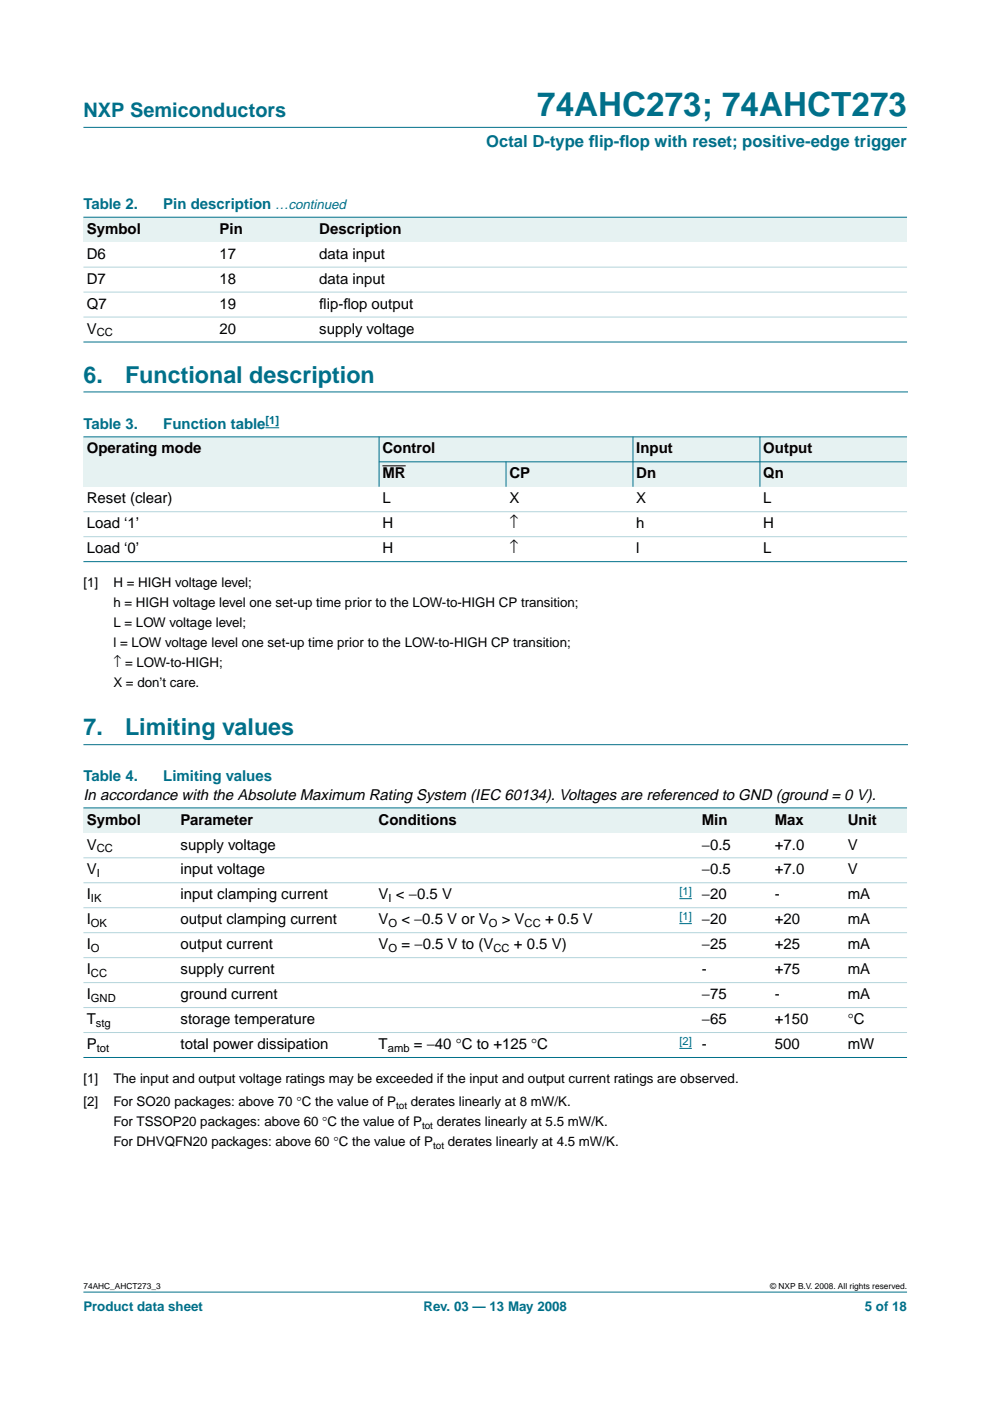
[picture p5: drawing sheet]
<svg xmlns="http://www.w3.org/2000/svg" width="210mm" height="297mm" viewBox="0 0 210 297" stroke-linecap="round" stroke-linejoin="round" font-family="sans-serif">
<defs><g id="words">
<text font-size="7.1" fill="#00708a" x="113.9" y="24.7">74AHC273; 74AHCT273</text>
<g font-size="4.9" fill="#00708a">
<text x="17.7" y="81.1">6.</text>
<text x="26.5" y="81.1">Functional description</text>
<text x="17.7" y="155.9">7.</text>
<text x="26.5" y="155.9">Limiting values</text>
</g>
<text font-size="4.2" fill="#00708a" x="17.7" y="24.9">NXP Semiconductors</text>
<g font-size="3.5" fill="#00708a">
<text x="103.1" y="31.1">Octal D-type f</text>
<text x="124.8" y="31.1">lip-f</text>
<text x="131.3" y="31.1">lop with reset; positive-edge trigger</text>
</g>
<g font-size="3.2" fill="#00708a">
<text x="17.7" y="44.3">Table 2.</text>
<text x="34.6" y="44.3">Pin description …continued</text>
<text x="17.7" y="90.9">Table 3.</text>
<text x="34.6" y="90.9">Function table</text>
<text x="17.7" y="165.6">Table 4.</text>
<text x="34.6" y="165.6">Limiting values</text>
</g>
<g font-size="3.2">
<text x="18.4" y="49.6">Symbol</text>
<text x="46.6" y="49.6">Pin</text>
<text x="67.7" y="49.6">Description</text>
<text x="18.4" y="54.9">D6</text>
<text x="46.6" y="54.9">17</text>
<text x="67.7" y="54.9">data input</text>
<text x="18.4" y="60.2">D7</text>
<text x="18.4" y="65.5">Q7</text>
<text x="46.6" y="60.2">18</text>
<text x="46.6" y="65.5">19</text>
<text x="67.7" y="60.2">data input</text>
<text x="67.7" y="65.5">f</text>
<text x="67.7" y="65.5">lip-f</text>
<text x="72.8" y="65.5">lop output</text>
<text x="18.4" y="70.7">V</text>
<text x="46.6" y="70.7">20</text>
<text x="67.7" y="70.7">supply voltage</text>
<text x="18.4" y="96.1">Operating mode</text>
<text x="81.1" y="96.1">Control</text>
<text x="81.1" y="101.4">MR</text>
<text x="108" y="101.4">CP</text>
<text x="134.9" y="96.1">Input</text>
<text x="134.9" y="101.4">Dn</text>
<text x="161.8" y="96.1">Output</text>
<text x="161.8" y="101.4">Qn</text>
<text x="18.4" y="106.7">Reset (clear)</text>
<text x="81.1" y="106.7">L</text>
<text x="108" y="106.7">X</text>
<text x="134.9" y="106.7">X</text>
<text x="161.8" y="106.7">L</text>
<text x="18.4" y="112">Load ‘1’</text>
<text x="81.1" y="112">H</text>
<text x="108" y="112">↑</text>
<text x="134.9" y="112">h</text>
<text x="161.8" y="112">H</text>
<text x="18.4" y="117.3">Load ‘0’</text>
<text x="81.1" y="117.3">H</text>
<text x="108" y="117.3">↑</text>
<text x="134.9" y="117.3">l</text>
<text x="161.8" y="117.3">L</text>
<text x="17.7" y="169.5">In accordance with the Absolute Maximum Rating System (IEC 60134). Voltages are referenced to GND (ground = 0 V).</text>
<text x="18.4" y="174.8">Symbol</text>
<text x="38.3" y="174.8">Parameter</text>
<text x="80.3" y="174.8">Conditions</text>
<text x="148.8" y="174.8">Min</text>
<text x="164.3" y="174.8">Max</text>
<text x="179.8" y="174.8">Unit</text>
<text x="18.4" y="180.1">V</text>
<text x="18.4" y="185.4">V</text>
<text x="38.3" y="180.1">supply voltage</text>
<text x="38.3" y="185.4">input voltage</text>
<text x="148.8" y="180.1">−0.5</text>
<text x="148.8" y="185.4">−0.5</text>
<text x="164.3" y="180.1">+7.0</text>
<text x="164.3" y="185.4">+7.0</text>
<text x="179.8" y="180.1">V</text>
<text x="179.8" y="185.4">V</text>
<text x="18.4" y="190.7">I</text>
<text x="38.3" y="190.7">input clamping current</text>
<text x="80.3" y="190.7">V &lt; −0.5 V</text>
<text x="148.8" y="190.7">−20</text>
<text x="164.3" y="190.7">-</text>
<text x="179.8" y="190.7">mA</text>
<text x="18.4" y="196">I</text>
<text x="38.3" y="196">output clamping current</text>
<text x="80.3" y="196">V</text>
<text x="85.1" y="196">&lt; −0.5 V or V</text>
<text x="106.4" y="196">&gt; V</text>
<text x="115.6" y="196">+ 0.5 V</text>
<text x="148.8" y="196">−20</text>
<text x="164.3" y="196">+20</text>
<text x="179.8" y="196">mA</text>
<text x="18.4" y="201.3">I</text>
<text x="38.3" y="201.3">output current</text>
<text x="80.3" y="201.3">V</text>
<text x="85.1" y="201.3">= −0.5 V to (V</text>
<text x="108.9" y="201.3">+ 0.5 V)</text>
<text x="148.8" y="201.3">−25</text>
<text x="164.3" y="201.3">+25</text>
<text x="179.8" y="201.3">mA</text>
<text x="18.4" y="206.6">I</text>
<text x="38.3" y="206.6">supply current</text>
<text x="148.8" y="206.6">-</text>
<text x="164.3" y="206.6">+75</text>
<text x="179.8" y="206.6">mA</text>
<text x="18.4" y="211.9">I</text>
<text x="38.3" y="211.9">ground current</text>
<text x="148.8" y="211.9">−75</text>
<text x="164.3" y="211.9">-</text>
<text x="179.8" y="211.9">mA</text>
<text x="18.4" y="217.2">T</text>
<text x="38.3" y="217.2">storage temperature</text>
<text x="148.8" y="217.2">−65</text>
<text x="164.3" y="217.2">+150</text>
<text x="179.8" y="217.2">°C</text>
<text x="18.4" y="222.4">P</text>
<text x="38.3" y="222.4">total power dissipation</text>
<text x="80.3" y="222.4">T</text>
<text x="87.7" y="222.4">= −40 °C to +125 °C</text>
<text x="148.8" y="222.4">-</text>
<text x="164.3" y="222.4">500</text>
<text x="179.8" y="222.4">mW</text>
</g>
<g font-size="2.8">
<text x="17.7" y="124.5">[1]</text>
<text x="24" y="124.5">H = HIGH voltage level;</text>
<text x="24" y="128.7">h = HIGH voltage level one set-up time prior to the LOW-to-HIGH CP transition;</text>
<text x="24" y="133">L = LOW voltage level;</text>
<text x="24" y="137.2">l = LOW voltage level one set-up time prior to the LOW-to-HIGH CP transition;</text>
<text x="24" y="141.4">↑ = LOW-to-HIGH;</text>
<text x="24" y="145.7">X = don’t care.</text>
<text x="17.7" y="229.6">[1]</text>
<text x="24" y="229.6">The input and output voltage ratings may be exceeded if the input and output current ratings are observed.</text>
<text x="17.7" y="234.6">[2]</text>
<text x="24" y="234.6">For SO20 packages: above 70 °C the value of P</text>
<text x="24" y="238.8">For TSSOP20 packages: above 60 °C the value of P</text>
<text x="87.1" y="234.6">derates linearly at 8 mW/K.</text>
<text x="92.6" y="238.8">derates linearly at 5.5 mW/K.</text>
<text x="24" y="243">For DHVQFN20 packages: above 60 °C the value of P</text>
<text x="95" y="243">derates linearly at 4.5 mW/K.</text>
</g>
<g font-size="2.8" fill="#00708a">
<text x="17.7" y="278">Product data sheet</text>
<text x="89.8" y="278">Rev. 03 — 13 May 2008</text>
<text x="183.4" y="278">5 of 18</text>
</g>
<g font-size="2.4">
<text x="20.5" y="71.3">CC</text>
<text x="20.5" y="180.7">CC</text>
<text x="20.5" y="186">I</text>
<text x="19.3" y="191.3">IK</text>
<text x="82.4" y="191.3">I</text>
<text x="19.3" y="196.6">OK</text>
<text x="82.4" y="196.6">O</text>
<text x="103.6" y="196.6">O</text>
<text x="111.2" y="196.6">CC</text>
<text x="19.3" y="201.8">O</text>
<text x="82.4" y="201.8">O</text>
<text x="104.6" y="201.8">CC</text>
<text x="19.3" y="207.1">CC</text>
<text x="19.3" y="212.4">GND</text>
<text x="20.3" y="217.7">stg</text>
<text x="20.5" y="223">tot</text>
<text x="82.2" y="223">amb</text>
</g>
<g font-size="2.4" fill="#00f">
<text x="56.3" y="89.9">[1]</text>
<text x="144" y="189.7">[1]</text>
<text x="144" y="195">[1]</text>
<text x="144" y="221.5">[2]</text>
</g>
<g font-size="2.1">
<text x="84" y="235.1">tot</text>
<text x="89.5" y="239.3">tot</text>
<text x="91.8" y="243.5">tot</text>
</g>
<g font-size="1.8">
<text x="17.7" y="273.4">74AHC_AHCT273_3</text>
<text x="163.3" y="273.4">© NXP B.V. 2008. All rights reserved.</text>
</g>
</g></defs>
<g fill="#00708a" stroke="#00708a" stroke-width=".21">
<path d="M17.7 273.9h174.6z"/>
<path d="M17.7 27h174.6z"/>
</g>
<path d="M17.7 83.1h174.7M17.7 157.9h174.7" fill="none" stroke="#00708a" stroke-width=".21"/>
<g fill="#e6f2f2">
<path d="M17.7 46.1h28.2v5.2h-28.2z" fill-rule="evenodd"/>
<path d="M45.9 46.1h21.1v5.2h-21.1z" fill-rule="evenodd"/>
<path d="M67 46.1h125.3v5.2h-125.3z" fill-rule="evenodd"/>
</g>
<g fill="#00708a" stroke="#00708a" stroke-width=".21">
<path d="M17.7 46.1h174.6z"/>
<path d="M17.7 72.5h174.6z"/>
</g>
<g fill="#b3d4db" stroke="#b3d4db" stroke-width=".21">
<path d="M17.7 56.6h174.6z"/>
<path d="M17.7 61.9h174.6z"/>
<path d="M17.7 67.2h174.6z"/>
</g>
<path d="M56.3 90.7h2.9" fill="none" stroke="#00f" stroke-width=".21"/>
<g fill="#e6f2f2">
<path d="M17.7 92.6h62.7v10.6h-62.7z" fill-rule="evenodd"/>
<path d="M80.4 92.6h53.8v5.3h-53.8z" fill-rule="evenodd"/>
<path d="M134.2 92.6h26.9v5.3h-26.9z" fill-rule="evenodd"/>
<path d="M161.1 92.6h31.2v5.3h-31.2z" fill-rule="evenodd"/>
<path d="M80.4 97.9h26.9v5.3h-26.9z" fill-rule="evenodd"/>
</g>
<path d="M81.1 98.8h4.9z" fill="#000" stroke="#000" stroke-width=".21"/>
<g fill="#e6f2f2">
<path d="M107.3 97.9h26.9v5.3h-26.9z" fill-rule="evenodd"/>
<path d="M134.2 97.9h26.9v5.3h-26.9z" fill-rule="evenodd"/>
<path d="M161.1 97.9h31.2v5.3h-31.2z" fill-rule="evenodd"/>
</g>
<g fill="#00708a" stroke="#00708a" stroke-width=".21">
<path d="M80.4 92.6v10.6z"/>
<path d="M107.3 97.9v5.3z"/>
<path d="M134.2 92.6v10.6z"/>
<path d="M161.1 92.6v10.6z"/>
<path d="M17.7 92.6h174.6z"/>
<path d="M80.3 97.9h112z"/>
<path d="M17.7 119.1h174.6z"/>
</g>
<g fill="#b3d4db" stroke="#b3d4db" stroke-width=".21">
<path d="M17.7 108.5h174.6z"/>
<path d="M17.7 113.8h174.6z"/>
</g>
<g fill="#e6f2f2">
<path d="M17.7 171.3h19.9v5.3h-19.9z" fill-rule="evenodd"/>
<path d="M37.6 171.3h42v5.3h-42z" fill-rule="evenodd"/>
<path d="M79.6 171.3h59.7v5.3h-59.7z" fill-rule="evenodd"/>
<path d="M139.3 171.3h8.8v5.3h-8.8z" fill-rule="evenodd"/>
<path d="M148.1 171.3h15.5v5.3h-15.5z" fill-rule="evenodd"/>
<path d="M163.6 171.3h15.4v5.3h-15.4z" fill-rule="evenodd"/>
<path d="M179 171.3h13.3v5.3h-13.3z" fill-rule="evenodd"/>
</g>
<path d="M144 190.5h2.7M144 195.8h2.7M144 222.3h2.7" fill="none" stroke="#00f" stroke-width=".21"/>
<g fill="#00708a" stroke="#00708a" stroke-width=".21">
<path d="M17.7 171.3h174.6z"/>
<path d="M17.7 224.2h174.6z"/>
</g>
<g fill="#b3d4db" stroke="#b3d4db" stroke-width=".21">
<path d="M17.7 181.9h174.6z"/>
<path d="M17.7 187.2h174.6z"/>
<path d="M17.7 192.5h174.6z"/>
<path d="M17.7 197.7h174.6z"/>
<path d="M17.7 203h174.6z"/>
<path d="M17.7 208.3h174.6z"/>
<path d="M17.7 213.6h174.6z"/>
<path d="M17.7 218.9h174.6z"/>
</g>
<use href="#words"/>
</svg>
